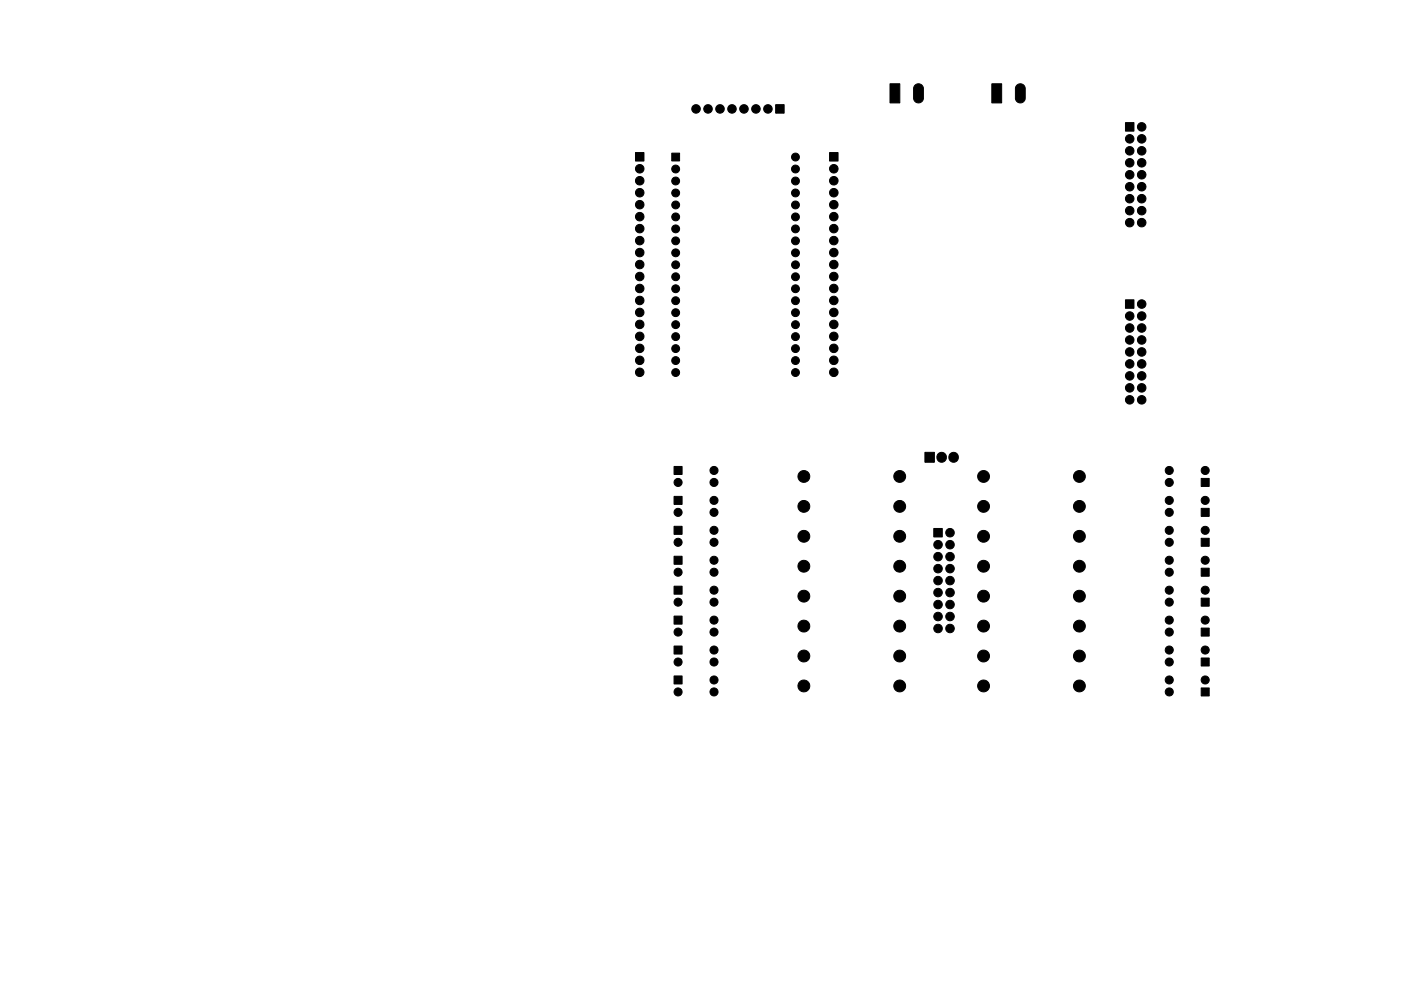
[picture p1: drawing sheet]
<svg xmlns="http://www.w3.org/2000/svg" width="297mm" height="210mm" viewBox="0 0 297 210" stroke-linecap="round" stroke-linejoin="round" font-family="sans-serif">
<g fill="#000" stroke="#000" stroke-width=".21">
<path d="M194 18.1a1.04 1.04 0 0 1 1.1-.3 1.04 1.04 0 0 1 .7 1v2a1.04 1.04 0 0 1-1.1 1 1.04 1.04 0 0 1-1-1v-2.2zM215.6 18.1a1.04 1.04 0 0 1 1.1-.3 1.04 1.04 0 0 1 .7 1v2a1.04 1.04 0 0 1-1.1 1 1.04 1.04 0 0 1-1-1v-2.2zM134.7 32.4h1.8v1.8h-1.8zM142.4 32.5h1.7v1.7h-1.7zM164.5 22.2h1.8v1.8h-1.8zM175.9 32.4h1.8v1.8h-1.8zM188.7 17.8h2.1v4h-2.1zM210.3 17.8h2.1v4h-2.1zM238.6 26h1.8v1.8h-1.8zM238.6 63.6h1.8v1.8h-1.8zM196.1 96h2v2.1h-2zM142.9 118h1.7v1.7h-1.7z"/>
<path d="M142.9 111.7h1.7v1.7h-1.7zM142.9 105.3h1.7v1.7h-1.7zM142.9 99h1.7v1.7h-1.7zM198 112.1h1.8v1.8h-1.8zM254.7 114.2h1.7v1.7h-1.7zM254.7 107.9h1.7v1.7h-1.7zM254.7 101.5h1.7v1.7h-1.7zM142.9 137.1h1.7v1.7h-1.7zM142.9 130.7h1.7v1.7h-1.7zM142.9 124.4h1.7v1.7h-1.7zM254.7 133.3h1.7v1.7h-1.7zM254.7 126.9h1.7v1.7h-1.7z"/>
<path d="M254.7 120.6h1.7v1.7h-1.7zM142.9 143.4h1.7v1.7h-1.7zM254.7 146h1.7v1.7h-1.7zM254.7 139.6h1.7v1.7h-1.7z"/>
<circle cx="135.6" cy="38.4" r=".9"/>
<circle cx="135.6" cy="35.8" r=".9"/>
<circle cx="143.3" cy="38.4" r=".83"/>
<circle cx="143.3" cy="35.9" r=".83"/>
<circle cx="147.6" cy="23.1" r=".9"/>
<circle cx="150.1" cy="23.1" r=".9"/>
<circle cx="152.7" cy="23.1" r=".9"/>
<circle cx="155.2" cy="23.1" r=".9"/>
<circle cx="157.7" cy="23.1" r=".9"/>
<circle cx="160.3" cy="23.1" r=".9"/>
<circle cx="162.8" cy="23.1" r=".9"/>
<circle cx="168.7" cy="38.4" r=".83"/>
<circle cx="168.7" cy="35.9" r=".83"/>
<circle cx="168.7" cy="33.3" r=".83"/>
<circle cx="176.8" cy="38.4" r=".9"/>
<circle cx="176.8" cy="35.8" r=".9"/>
<circle cx="239.5" cy="39.6" r=".9"/>
<circle cx="239.5" cy="37.1" r=".9"/>
<circle cx="239.5" cy="34.5" r=".9"/>
<circle cx="239.5" cy="32" r=".9"/>
<circle cx="239.5" cy="29.5" r=".9"/>
<circle cx="242.1" cy="39.6" r=".9"/>
<circle cx="242.1" cy="34.5" r=".9"/>
<circle cx="242.1" cy="32" r=".9"/>
<circle cx="242.1" cy="29.5" r=".9"/>
<circle cx="242.1" cy="37.1" r=".9"/>
<circle cx="242.1" cy="26.9" r=".9"/>
<circle cx="135.6" cy="48.5" r=".9"/>
<circle cx="135.6" cy="58.7" r=".9"/>
<circle cx="135.6" cy="56.1" r=".9"/>
<circle cx="135.6" cy="53.6" r=".9"/>
<circle cx="135.6" cy="51.1" r=".9"/>
<circle cx="135.6" cy="46" r=".9"/>
<circle cx="135.6" cy="40.9" r=".9"/>
<circle cx="135.6" cy="43.4" r=".9"/>
<circle cx="143.3" cy="48.6" r=".83"/>
<circle cx="143.3" cy="43.5" r=".83"/>
<circle cx="143.3" cy="51.1" r=".83"/>
<circle cx="143.3" cy="58.7" r=".83"/>
<circle cx="143.3" cy="40.9" r=".83"/>
<circle cx="143.3" cy="46" r=".83"/>
<circle cx="143.3" cy="56.2" r=".83"/>
<circle cx="143.3" cy="53.6" r=".83"/>
<circle cx="168.7" cy="43.5" r=".83"/>
<circle cx="168.7" cy="51.1" r=".83"/>
<circle cx="168.7" cy="48.6" r=".83"/>
<circle cx="168.7" cy="46" r=".83"/>
<circle cx="168.7" cy="53.6" r=".83"/>
<circle cx="168.7" cy="40.9" r=".83"/>
<circle cx="168.7" cy="58.7" r=".83"/>
<circle cx="168.7" cy="56.2" r=".83"/>
<circle cx="176.8" cy="46" r=".9"/>
<circle cx="176.8" cy="48.5" r=".9"/>
<circle cx="176.8" cy="58.7" r=".9"/>
<circle cx="176.8" cy="56.1" r=".9"/>
<circle cx="176.8" cy="51.1" r=".9"/>
<circle cx="176.8" cy="53.6" r=".9"/>
<circle cx="176.8" cy="40.9" r=".9"/>
<circle cx="176.8" cy="43.4" r=".9"/>
<circle cx="239.5" cy="47.2" r=".9"/>
<circle cx="239.5" cy="44.7" r=".9"/>
<circle cx="239.5" cy="42.2" r=".9"/>
<circle cx="242.1" cy="47.2" r=".9"/>
<circle cx="242.1" cy="44.7" r=".9"/>
<circle cx="242.1" cy="42.2" r=".9"/>
<circle cx="135.6" cy="71.4" r=".9"/>
<circle cx="135.6" cy="63.8" r=".9"/>
<circle cx="135.6" cy="68.8" r=".9"/>
<circle cx="135.6" cy="66.3" r=".9"/>
<circle cx="135.6" cy="76.5" r=".9"/>
<circle cx="135.6" cy="73.9" r=".9"/>
<circle cx="135.6" cy="61.2" r=".9"/>
<circle cx="135.6" cy="79" r=".9"/>
<circle cx="143.3" cy="66.3" r=".83"/>
<circle cx="143.3" cy="71.4" r=".83"/>
<circle cx="143.3" cy="68.9" r=".83"/>
<circle cx="143.3" cy="76.5" r=".83"/>
<circle cx="143.3" cy="63.8" r=".83"/>
<circle cx="143.3" cy="61.3" r=".83"/>
<circle cx="143.3" cy="79" r=".83"/>
<circle cx="143.3" cy="74" r=".83"/>
<circle cx="168.7" cy="68.9" r=".83"/>
<circle cx="168.7" cy="66.3" r=".83"/>
<circle cx="168.7" cy="79" r=".83"/>
<circle cx="168.7" cy="71.4" r=".83"/>
<circle cx="168.7" cy="76.5" r=".83"/>
<circle cx="168.7" cy="74" r=".83"/>
<circle cx="168.7" cy="63.8" r=".83"/>
<circle cx="168.7" cy="61.3" r=".83"/>
<circle cx="176.8" cy="63.8" r=".9"/>
<circle cx="176.8" cy="66.3" r=".9"/>
<circle cx="176.8" cy="79" r=".9"/>
<circle cx="176.8" cy="68.8" r=".9"/>
<circle cx="176.8" cy="73.9" r=".9"/>
<circle cx="176.8" cy="71.4" r=".9"/>
<circle cx="176.8" cy="76.5" r=".9"/>
<circle cx="176.8" cy="61.2" r=".9"/>
<circle cx="239.5" cy="74.7" r=".9"/>
<circle cx="239.5" cy="72.1" r=".9"/>
<circle cx="239.5" cy="69.6" r=".9"/>
<circle cx="239.5" cy="67.1" r=".9"/>
<circle cx="239.5" cy="77.2" r=".9"/>
<circle cx="239.5" cy="79.8" r=".9"/>
<circle cx="242.1" cy="77.2" r=".9"/>
<circle cx="242.1" cy="74.7" r=".9"/>
<circle cx="242.1" cy="72.1" r=".9"/>
<circle cx="242.1" cy="69.6" r=".9"/>
<circle cx="242.1" cy="67.1" r=".9"/>
<circle cx="242.1" cy="64.5" r=".9"/>
<circle cx="242.1" cy="79.8" r=".9"/>
<circle cx="151.4" cy="99.8" r=".86"/>
<circle cx="199.6" cy="97" r="1.04"/>
<circle cx="202.2" cy="97" r="1.04"/>
<circle cx="239.5" cy="84.8" r=".9"/>
<circle cx="239.5" cy="82.3" r=".9"/>
<circle cx="242.1" cy="82.3" r=".9"/>
<circle cx="242.1" cy="84.8" r=".9"/>
<circle cx="247.9" cy="99.8" r=".86"/>
<circle cx="255.5" cy="99.8" r=".86"/>
<circle cx="143.8" cy="115.1" r=".86"/>
<circle cx="143.8" cy="108.7" r=".86"/>
<circle cx="143.8" cy="102.4" r=".86"/>
<circle cx="151.4" cy="115.1" r=".86"/>
<circle cx="151.4" cy="112.5" r=".86"/>
<circle cx="151.4" cy="108.7" r=".86"/>
<circle cx="151.4" cy="106.2" r=".86"/>
<circle cx="151.4" cy="118.9" r=".86"/>
<circle cx="151.4" cy="102.4" r=".86"/>
<circle cx="170.4" cy="113.8" r="1.26"/>
<circle cx="170.4" cy="101.1" r="1.26"/>
<circle cx="170.4" cy="107.4" r="1.26"/>
<circle cx="190.8" cy="113.8" r="1.26"/>
<circle cx="190.8" cy="107.4" r="1.26"/>
<circle cx="190.8" cy="101.1" r="1.26"/>
<circle cx="198.9" cy="118.1" r=".9"/>
<circle cx="198.9" cy="115.6" r=".9"/>
<circle cx="201.4" cy="118.1" r=".9"/>
<circle cx="201.4" cy="113" r=".9"/>
<circle cx="201.4" cy="115.6" r=".9"/>
<circle cx="208.5" cy="107.4" r="1.26"/>
<circle cx="208.5" cy="101.1" r="1.26"/>
<circle cx="208.5" cy="113.8" r="1.26"/>
<circle cx="228.9" cy="101.1" r="1.26"/>
<circle cx="228.9" cy="113.8" r="1.26"/>
<circle cx="228.9" cy="107.4" r="1.26"/>
<circle cx="247.9" cy="112.5" r=".86"/>
<circle cx="247.9" cy="115.1" r=".86"/>
<circle cx="247.9" cy="118.9" r=".86"/>
<circle cx="247.9" cy="102.4" r=".86"/>
<circle cx="247.9" cy="106.2" r=".86"/>
<circle cx="247.9" cy="108.7" r=".86"/>
<circle cx="255.5" cy="118.9" r=".86"/>
<circle cx="255.5" cy="112.5" r=".86"/>
<circle cx="255.5" cy="106.2" r=".86"/>
<circle cx="143.8" cy="134.1" r=".86"/>
<circle cx="143.8" cy="121.4" r=".86"/>
<circle cx="143.8" cy="127.8" r=".86"/>
<circle cx="151.4" cy="125.2" r=".86"/>
<circle cx="151.4" cy="131.6" r=".86"/>
<circle cx="151.4" cy="121.4" r=".86"/>
<circle cx="151.4" cy="137.9" r=".86"/>
<circle cx="151.4" cy="134.1" r=".86"/>
<circle cx="151.4" cy="127.8" r=".86"/>
<circle cx="170.4" cy="120.1" r="1.26"/>
<circle cx="170.4" cy="132.8" r="1.26"/>
<circle cx="170.4" cy="139.2" r="1.26"/>
<circle cx="170.4" cy="126.5" r="1.26"/>
<circle cx="190.8" cy="139.2" r="1.26"/>
<circle cx="190.8" cy="126.5" r="1.26"/>
<circle cx="190.8" cy="120.1" r="1.25"/>
<circle cx="190.8" cy="132.8" r="1.25"/>
<circle cx="198.9" cy="130.8" r=".9"/>
<circle cx="198.9" cy="128.3" r=".9"/>
<circle cx="198.9" cy="133.3" r=".9"/>
<circle cx="198.9" cy="125.7" r=".9"/>
<circle cx="198.9" cy="123.2" r=".9"/>
<circle cx="198.9" cy="120.6" r=".9"/>
<circle cx="201.4" cy="130.8" r=".9"/>
<circle cx="201.4" cy="133.3" r=".9"/>
<circle cx="201.4" cy="125.7" r=".9"/>
<circle cx="201.4" cy="123.2" r=".9"/>
<circle cx="201.4" cy="128.3" r=".9"/>
<circle cx="201.4" cy="120.6" r=".9"/>
<circle cx="208.5" cy="139.2" r="1.26"/>
<circle cx="208.5" cy="126.5" r="1.26"/>
<circle cx="208.5" cy="120.1" r="1.25"/>
<circle cx="208.5" cy="132.8" r="1.25"/>
<circle cx="228.9" cy="120.1" r="1.26"/>
<circle cx="228.9" cy="139.2" r="1.26"/>
<circle cx="228.9" cy="132.8" r="1.26"/>
<circle cx="228.9" cy="126.5" r="1.26"/>
<circle cx="247.9" cy="131.6" r=".86"/>
<circle cx="247.9" cy="137.9" r=".86"/>
<circle cx="247.9" cy="121.4" r=".86"/>
<circle cx="247.9" cy="134.1" r=".86"/>
<circle cx="247.9" cy="125.2" r=".86"/>
<circle cx="247.9" cy="127.8" r=".86"/>
<circle cx="255.5" cy="131.6" r=".86"/>
<circle cx="255.5" cy="125.2" r=".86"/>
<circle cx="255.5" cy="137.9" r=".86"/>
<circle cx="143.8" cy="140.5" r=".86"/>
<circle cx="143.8" cy="146.8" r=".86"/>
<circle cx="151.4" cy="146.8" r=".86"/>
<circle cx="151.4" cy="144.3" r=".86"/>
<circle cx="151.4" cy="140.5" r=".86"/>
<circle cx="170.4" cy="145.5" r="1.26"/>
<circle cx="190.8" cy="145.5" r="1.26"/>
<circle cx="208.5" cy="145.5" r="1.26"/>
<circle cx="228.9" cy="145.5" r="1.26"/>
<circle cx="247.9" cy="146.8" r=".86"/>
<circle cx="247.9" cy="140.5" r=".86"/>
<circle cx="247.9" cy="144.3" r=".86"/>
<circle cx="255.5" cy="144.3" r=".86"/>
</g>
</svg>
